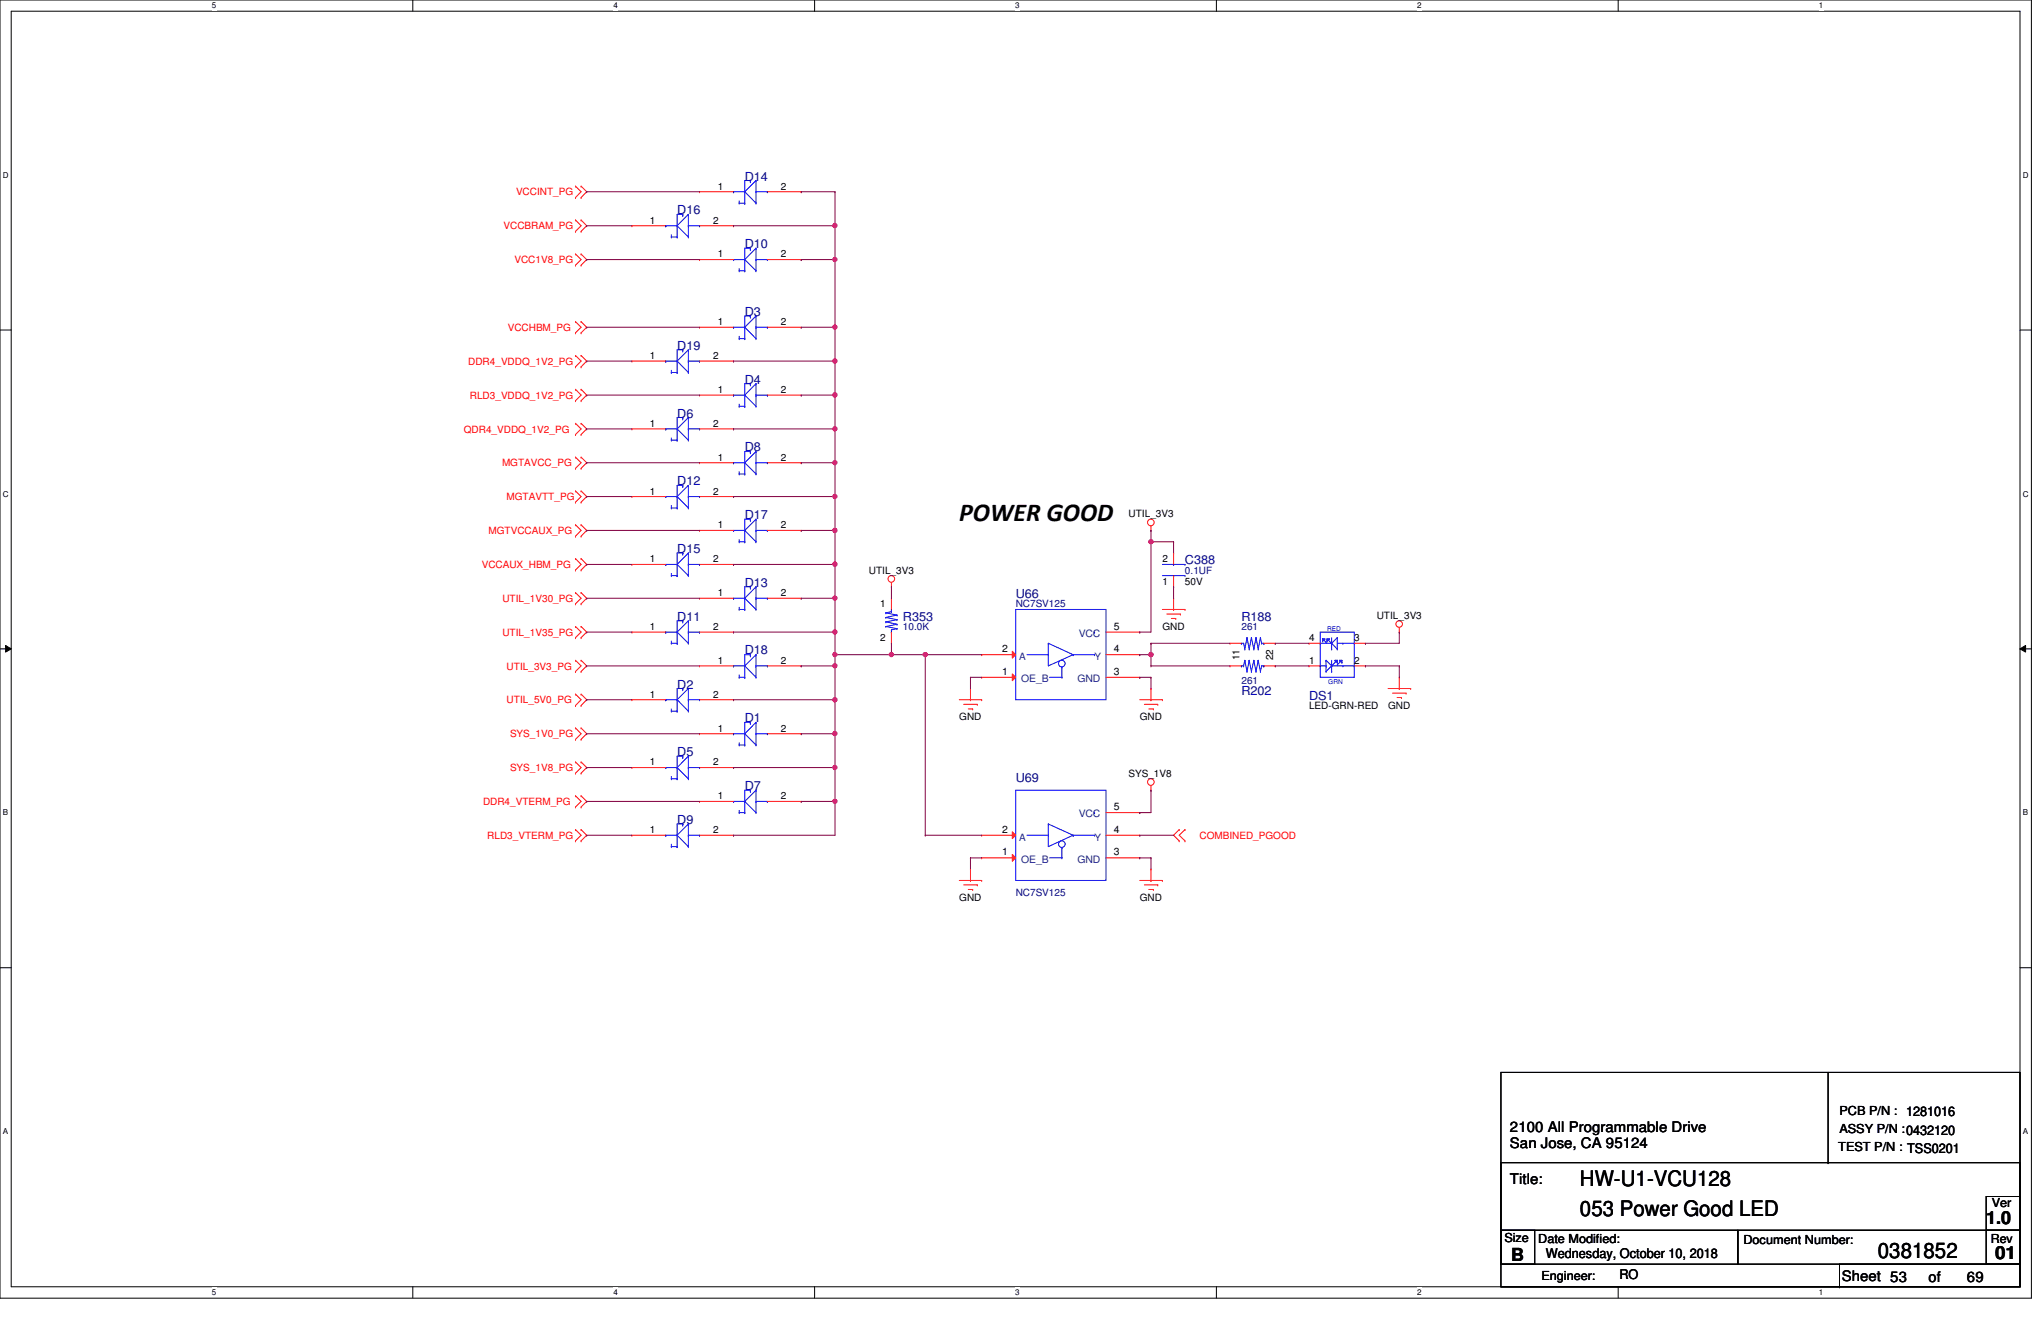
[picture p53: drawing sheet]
<svg xmlns="http://www.w3.org/2000/svg" width="432mm" height="279mm" viewBox="0 0 432 279" stroke-linecap="round" stroke-linejoin="round" font-family="sans-serif">
<defs><g id="words">
<text font-size="5.5" x="202.9" y="110.2">POWER GOOD</text>
<g font-size="4.5">
<text x="334.3" y="250.9">HW-U1-VCU128</text>
<text x="334.3" y="257.1">053 Power Good LED</text>
<text x="397.3" y="266">0381852</text>
</g>
<g font-size="3.8">
<text x="420.2" y="259">1.0</text>
<text x="319.7" y="266.6">B</text>
<text x="422.1" y="266.4">01</text>
</g>
<g font-size="3.1">
<text x="319.4" y="239.4">2100 All Programmable Drive</text>
<text x="319.4" y="242.7">San Jose, CA 95124</text>
<text x="319.4" y="250.4">Title:</text>
<text x="389.6" y="270.9">Sheet 53</text>
<text x="408" y="271.1">of</text>
<text x="416.1" y="271.1">69</text>
</g>
<g font-size="2.8">
<text x="327.1" y="266.1">Wednesday, October 10, 2018</text>
<text x="342.6" y="270.4">RO</text>
</g>
<g font-size="2.6" fill="#000080">
<text x="157.6" y="38.2">D14</text>
<text x="143.3" y="45.3">D16</text>
<text x="157.6" y="52.5">D10</text>
<text x="157.6" y="66.8">D3</text>
<text x="143.3" y="74">D19</text>
<text x="157.6" y="81.2">D4</text>
<text x="143.3" y="88.3">D6</text>
<text x="157.6" y="95.5">D8</text>
<text x="143.3" y="102.6">D12</text>
<text x="157.6" y="109.8">D17</text>
<text x="143.3" y="117">D15</text>
<text x="250.7" y="119.3">C388</text>
<text x="157.6" y="124.1">D13</text>
<text x="143.3" y="131.3">D11</text>
<text x="191" y="131.3">R353</text>
<text x="214.9" y="126.5">U66</text>
<text x="262.6" y="131.3">R188</text>
<text x="157.6" y="138.4">D18</text>
<text x="143.3" y="145.6">D2</text>
<text x="262.6" y="147">R202</text>
<text x="276.9" y="148">DS1</text>
<text x="157.6" y="152.8">D1</text>
<text x="143.3" y="159.9">D5</text>
<text x="157.6" y="167.1">D7</text>
<text x="214.9" y="165.4">U69</text>
<text x="143.3" y="174.2">D9</text>
</g>
<g font-size="2.6">
<text x="389.2" y="235.9">PCB P/N : 1281016</text>
<text x="389.2" y="239.7">ASSY P/N :0432120</text>
<text x="388.9" y="243.5">TEST P/N : TSS0201</text>
<text x="421.4" y="255.2">Ver</text>
<text x="318.3" y="262.6">Size</text>
<text x="325.4" y="262.8">Date Modified:</text>
<text x="368.9" y="263.1">Document Number:</text>
<text x="421.2" y="262.8">Rev</text>
<text x="326.1" y="270.7">Engineer:</text>
</g>
<g font-size="2.2">
<text x="212" y="138">2</text>
<text x="235.6" y="138">4</text>
<text x="235.6" y="133.2">5</text>
<text x="212" y="142.7">1</text>
<text x="235.6" y="142.7">3</text>
<text x="235.6" y="171.4">5</text>
<text x="212" y="176.1">2</text>
<text x="235.6" y="176.1">4</text>
<text x="212" y="180.9">1</text>
<text x="235.6" y="180.9">3</text>
</g>
<g font-size="2.2" fill="#004080">
<text x="228.2" y="134.7">VCC</text>
<text x="216.1" y="144.3">OE_B</text>
<text x="228" y="144.3">GND</text>
<text x="228.2" y="172.9">VCC</text>
<text x="216.1" y="182.5">OE_B</text>
<text x="228" y="182.5">GND</text>
</g>
<g font-size="2.1" fill="#f00">
<text x="109.2" y="41.3">VCCINT_PG</text>
<text x="106.6" y="48.5">VCCBRAM_PG</text>
<text x="108.8" y="55.7">VCC1V8_PG</text>
<text x="107.4" y="70">VCCHBM_PG</text>
<text x="99.1" y="77.1">DDR4_VDDQ_1V2_PG</text>
<text x="99.4" y="84.3">RLD3_VDDQ_1V2_PG</text>
<text x="98.1" y="91.5">QDR4_VDDQ_1V2_PG</text>
<text x="106.2" y="98.6">MGTAVCC_PG</text>
<text x="107.2" y="105.8">MGTAVTT_PG</text>
<text x="103.4" y="112.9">MGTVCCAUX_PG</text>
<text x="101.9" y="120.1">VCCAUX_HBM_PG</text>
<text x="106.3" y="127.3">UTIL_1V30_PG</text>
<text x="106.3" y="134.5">UTIL_1V35_PG</text>
<text x="107.2" y="141.6">UTIL_3V3_PG</text>
<text x="107.2" y="148.8">UTIL_5V0_PG</text>
<text x="107.9" y="155.9">SYS_1V0_PG</text>
<text x="107.9" y="163.1">SYS_1V8_PG</text>
<text x="102.2" y="170.3">DDR4_VTERM_PG</text>
<text x="103.1" y="177.4">RLD3_VTERM_PG</text>
<text x="253.8" y="177.4">COMBINED_PGOOD</text>
</g>
<g font-size="2.1">
<text x="151.8" y="40.1">1</text>
<text x="165.2" y="40.1">2</text>
<text x="137.5" y="47.3">1</text>
<text x="150.9" y="47.3">2</text>
<text x="151.8" y="54.4">1</text>
<text x="165.2" y="54.4">2</text>
<text x="151.8" y="68.8">1</text>
<text x="165.2" y="68.8">2</text>
<text x="137.5" y="75.9">1</text>
<text x="150.9" y="75.9">2</text>
<text x="151.8" y="83.1">1</text>
<text x="165.2" y="83.1">2</text>
<text x="137.5" y="90.3">1</text>
<text x="150.9" y="90.3">2</text>
<text x="151.8" y="97.5">1</text>
<text x="165.2" y="97.5">2</text>
<text x="137.5" y="104.6">1</text>
<text x="150.9" y="104.6">2</text>
<text x="151.8" y="111.8">1</text>
<text x="165.2" y="111.8">2</text>
<text x="238.8" y="109.4">UTIL_3V3</text>
<text x="137.5" y="118.9">1</text>
<text x="150.9" y="118.9">2</text>
<text x="245.9" y="118.9">2</text>
<text x="183.8" y="121.3">UTIL_3V3</text>
<text x="245.9" y="123.7">1</text>
<text x="250.7" y="123.7">50V</text>
<text x="151.8" y="126.1">1</text>
<text x="165.2" y="126.1">2</text>
<text x="186.2" y="128.5">1</text>
<text x="291.3" y="130.9">UTIL_3V3</text>
<text x="137.5" y="133.3">1</text>
<text x="150.9" y="133.3">2</text>
<text x="186.2" y="135.6">2</text>
<text x="245.9" y="133.3">GND</text>
<text x="276.9" y="135.6">4</text>
<text x="286.5" y="135.6">3</text>
<text x="151.8" y="140.4">1</text>
<text x="165.2" y="140.4">2</text>
<text x="262.2" y="139.7" transform="rotate(-90 262.2 139.7)">11</text>
<text x="269.4" y="139.7" transform="rotate(-90 269.4 139.7)">22</text>
<text x="276.9" y="140.4">1</text>
<text x="286.5" y="140.4">2</text>
<text x="137.5" y="147.6">1</text>
<text x="150.9" y="147.6">2</text>
<text x="276.9" y="149.9">LED-GRN-RED</text>
<text x="293.7" y="149.9">GND</text>
<text x="151.8" y="154.7">1</text>
<text x="165.2" y="154.7">2</text>
<text x="202.9" y="152.4">GND</text>
<text x="241.1" y="152.4">GND</text>
<text x="137.5" y="161.9">1</text>
<text x="150.9" y="161.9">2</text>
<text x="238.8" y="164.3">SYS_1V8</text>
<text x="151.8" y="169.1">1</text>
<text x="165.2" y="169.1">2</text>
<text x="137.5" y="176.2">1</text>
<text x="150.9" y="176.2">2</text>
<text x="202.9" y="190.5">GND</text>
<text x="241.1" y="190.5">GND</text>
</g>
<g font-size="2.1" fill="#000080">
<text x="250.7" y="121.3">0.1UF</text>
<text x="214.9" y="128.5">NC7SV125</text>
<text x="191" y="133.3">10.0K</text>
<text x="262.6" y="133.3">261</text>
<text x="262.6" y="144.7">261</text>
<text x="214.9" y="189.6">NC7SV125</text>
</g>
<g font-size="2.1" fill="#004080">
<text x="215.6" y="139.7">A</text>
<text x="231.6" y="139.7">Y</text>
<text x="215.6" y="177.9">A</text>
<text x="231.6" y="177.9">Y</text>
</g>
<g font-size="1.7">
<text x="44.8" y="1.8">5</text>
<text x="129.8" y="1.8">4</text>
<text x="214.8" y="1.8">3</text>
<text x="299.8" y="1.8">2</text>
<text x="384.8" y="1.8">1</text>
<text x=".6" y="37.6">D</text>
<text x="427.9" y="37.6">D</text>
<text x=".6" y="105">C</text>
<text x="427.9" y="105">C</text>
<text x=".6" y="172.5">B</text>
<text x="427.9" y="172.5">B</text>
<text x=".6" y="239.9">A</text>
<text x="427.9" y="239.9">A</text>
<text x="44.8" y="273.9">5</text>
<text x="129.8" y="273.9">4</text>
<text x="214.8" y="273.9">3</text>
<text x="299.8" y="273.9">2</text>
<text x="384.8" y="273.9">1</text>
</g>
<g font-size="1.4" fill="#00f">
<text x="280.8" y="133.6">RED</text>
<text x="281" y="144.6">GRN</text>
</g>
</g></defs>
<path d="M0 0h429.8v274.6h-429.8zM2.4 2.4h425v269.8h-425z" fill="none" stroke="#000" stroke-width=".21"/>
<g fill="#fff">
<path d="M44.8 .3h1v1.9h-1z"/>
<path d="M44.8 272.4h1v1.9h-1z"/>
</g>
<path d="M87.3 0v2.4M87.3 272.2v2.3" fill="none" stroke="#000" stroke-width=".21"/>
<g fill="#fff">
<path d="M129.8 .3h.9v1.9h-.9z"/>
<path d="M129.8 272.4h.9v1.9h-.9z"/>
</g>
<path d="M172.3 0v2.4M172.3 272.2v2.3" fill="none" stroke="#000" stroke-width=".21"/>
<g fill="#fff">
<path d="M214.8 .3h.9v1.9h-.9z"/>
<path d="M214.8 272.4h.9v1.9h-.9z"/>
</g>
<path d="M257.3 0v2.4M257.3 272.2v2.3" fill="none" stroke="#000" stroke-width=".21"/>
<g fill="#fff">
<path d="M299.8 .3h.9v1.9h-.9z"/>
<path d="M299.8 272.4h.9v1.9h-.9z"/>
</g>
<path d="M342.3 0v2.4M342.3 272.2v2.3" fill="none" stroke="#000" stroke-width=".21"/>
<g fill="#fff">
<path d="M384.8 .3h.9v1.9h-.9z"/>
<path d="M384.8 272.4h.9v1.9h-.9z"/>
<path d="M.6 36.1h1.2v1.9h-1.2z"/>
<path d="M427.9 36.1h1.3v1.9h-1.3z"/>
<path d="M.6 103.5h1.2v1.9h-1.2z"/>
<path d="M427.9 103.5h1.3v1.9h-1.3z"/>
</g>
<path d="M0 69.8h2.4M427.4 69.8h2.3" fill="none" stroke="#000" stroke-width=".21"/>
<g fill="#fff">
<path d="M.6 170.9h1.1v1.9h-1.1z"/>
<path d="M427.9 170.9h1.2v1.9h-1.2z"/>
</g>
<path d="M0 137.2h2.4M1.2 136.5l1.2 .7-1.2 .7zM427.4 137.2l1.1-.7v1.4zM427.4 137.2h2.3" fill="none" stroke="#000" stroke-width=".21"/>
<path d="M1.2 136.5l1.2 .7-1.2 .7zM427.4 137.2l1.1-.7v1.4z" fill="#000"/>
<g fill="#fff">
<path d="M.6 238.4h1.1v1.9h-1.1z"/>
<path d="M427.9 238.4h1.2v1.9h-1.2z"/>
</g>
<g fill="none" stroke="#000" stroke-width=".21">
<path d="M0 204.7h2.4M427.4 204.7h2.3M317.5 226.8h109.9v45.4h-109.9zM386.8 226.8v19.1M317.5 245.9h109.9v14.3h-109.9zM386.8 245.9h.1M420.2 253.1h7.2v7.1h-7.2zM317.5 260.2h50.2v7.2h-50.2zM317.5 260.2h7.2v7.2h-7.2zM317.5 272.2h71.7M367.7 260.2h59.7v7.2h-59.7zM389.2 267.4h38.2v4.8h-38.2z"/>
<path d="M389.2 272.2h.1M420.2 260.2h7.2v7.2h-7.2z"/>
</g>
<g fill="none" stroke="#f00" stroke-width=".21">
<path d="M121.8 39.4h.1M121.8 39.4l1.1 1.2-1.1 1.2M122.9 39.4h.1M122.9 39.4l1.2 1.2-1.2 1.2M121.8 41.8h.1M121.8 48.9h.1M121.8 46.5h.1M121.8 56.1h.1M121.8 53.7h.1M121.8 46.5l1.1 1.3-1.1 1.1M121.8 53.7l1.1 1.2-1.1 1.2M122.9 41.8h.1"/>
<path d="M122.9 46.5h.1M122.9 48.9h.1M122.9 53.7h.1M122.9 56.1h.1M122.9 46.5l1.2 1.3-1.2 1.1M122.9 53.7l1.2 1.2-1.2 1.2M148 40.6h.1M148 40.6h7.2M162.3 40.6h7.2M169.5 40.6h.1M121.8 77.6h.1M121.8 75.2h.1"/>
<path d="M121.8 70.4h.1M121.8 68h.1M121.8 75.2l1.1 1.2-1.1 1.2M121.8 68l1.1 1.2-1.1 1.2M122.9 75.2h.1M122.9 77.6h.1M122.9 68h.1M122.9 70.4h.1M122.9 75.2l1.2 1.2-1.2 1.2M122.9 68l1.2 1.2-1.2 1.2M133.7 76.4h.1M133.7 76.4h7.1"/>
<path d="M148 76.4h7.2M155.2 76.4h.1M121.8 84.8h.1M121.8 82.3h.1M121.8 91.9h.1M121.8 89.5h.1M121.8 99.1h.1M121.8 96.7h.1M121.8 82.3l1.1 1.3-1.1 1.2M121.8 89.5l1.1 1.2-1.1 1.2M121.8 96.7l1.1 1.2-1.1 1.2M122.9 82.3h.1"/>
<path d="M122.9 84.8h.1M122.9 89.5h.1M122.9 91.9h.1M122.9 96.7h.1M122.9 99.1h.1M122.9 82.3l1.2 1.3-1.2 1.2M122.9 89.5l1.2 1.2-1.2 1.2M122.9 96.7l1.2 1.2-1.2 1.2M148 83.6h.1M148 83.6h7.2M162.3 83.6h7.2M169.5 83.6h.1"/>
<path d="M121.8 106.2h.1M121.8 103.8h.1M121.8 113.4h.1M121.8 111h.1M121.8 118.2h.1M121.8 103.8l1.1 1.2-1.1 1.2M121.8 111l1.1 1.2-1.1 1.2M121.8 118.2l1.1 1.2-1.1 1.2M122.9 103.8h.1M122.9 106.2h.1M122.9 111h.1M122.9 113.4h.1"/>
<path d="M122.9 118.2h.1M122.9 103.8l1.2 1.2-1.2 1.2M122.9 111l1.2 1.2-1.2 1.2M122.9 118.2l1.2 1.2-1.2 1.2M133.7 105h.1M133.7 105h7.1M148 105h7.2M155.2 105h.1M243.5 112.2h.1M243.5 111.3v.9M248.3 117h.1M248.3 117v2.4"/>
<path d="M121.8 127.7h.1M121.8 125.3h.1M121.8 120.6h.1M121.8 134.9h.1M121.8 132.5h.1M121.8 139.7h.1M121.8 125.3l1.1 1.2-1.1 1.2M121.8 132.5l1.1 1.2-1.1 1.2M121.8 139.7l1.1 1.1-1.1 1.2M122.9 125.3h.1M122.9 127.7h.1M122.9 120.6h.1"/>
<path d="M122.9 132.5h.1M122.9 134.9h.1M122.9 139.7h.1M122.9 125.3l1.2 1.2-1.2 1.2M122.9 132.5l1.2 1.2-1.2 1.2M122.9 139.7l1.2 1.1-1.2 1.2M188.6 124.1h.1M188.6 126.5h.1M188.6 136.1h.1M188.6 123.2v.9M188.6 126.5v2.4M188.6 133.7v2.4"/>
<path d="M245.9 128.9h4.8M246.8 129.9h2.9M247.8 130.8h1M248.3 126.5h.1M248.3 128.9h.1M248.3 124.1h.1M248.3 121.8v2.3M248.3 126.5v2.4M248.8 130.8h.1M249.7 129.9h.1M250.7 128.9h.1M260.2 136.1h.1"/>
<path d="M260.2 136.1h2.4M267.4 136.1h2.4M269.8 136.1h.1M296 133.7h.1M296 132.7v1M121.8 156.4h.1M121.8 154h.1M121.8 142h.1M121.8 149.2h.1M121.8 146.8h.1M121.8 154l1.1 1.2-1.1 1.2M121.8 146.8l1.1 1.2-1.1 1.2"/>
<path d="M122.9 154h.1M122.9 156.4h.1M122.9 142h.1M122.9 146.8h.1M122.9 149.2h.1M122.9 154l1.2 1.2-1.2 1.2M122.9 146.8l1.2 1.2-1.2 1.2M202.9 148h4.8M203.9 149h2.9M204.9 149.9h.9M205.3 145.6h.1M205.3 148h.1"/>
<path d="M205.3 145.6v2.4M205.8 149.9h.1M206.8 149h.1M207.7 148h.1M241.1 148h4.8M242.1 149h2.8M243 149.9h1M243.5 145.6h.1M243.5 148h.1M243.5 145.6v2.4M244 149.9h.1M244.9 149h.1"/>
<path d="M245.9 148h.1M293.7 145.6h4.7M294.6 146.6h2.9M295.6 147.5h.9M296 143.3h.1M296 145.6h.1M296 143.3v2.3M296.5 147.5h.1M297.5 146.6h.1M298.4 145.6h.1M121.8 170.7h.1M121.8 168.3h.1"/>
<path d="M121.8 177.8h.1M121.8 175.5h.1M121.8 163.5h.1M121.8 161.2h.1M121.8 168.3l1.1 1.2-1.1 1.2M121.8 175.5l1.1 1.2-1.1 1.1M121.8 161.2l1.1 1.1-1.1 1.2M122.9 168.3h.1M122.9 170.7h.1M122.9 175.5h.1M122.9 177.8h.1M122.9 161.2h.1"/>
<path d="M122.9 163.5h.1M122.9 168.3l1.2 1.2-1.2 1.2M122.9 175.5l1.2 1.2-1.2 1.1M122.9 161.2l1.2 1.1-1.2 1.2M133.7 176.7h.1M133.7 176.7h7.1M148 169.5h.1M148 176.7h7.2M148 169.5h7.2M155.2 176.7h.1M162.3 169.5h7.2M169.5 169.5h.1"/>
<path d="M243.5 167.1h.1M243.5 166.2v.9M249.5 175.5h.1M249.5 177.8h.1M249.5 175.5l-1.2 1.2 1.2 1.1M250.7 177.8h.1M250.7 175.5h.1M250.7 175.5l-1.2 1.2 1.2 1.1M202.9 186.2h4.8M203.9 187.2h2.9M204.9 188.1h.9M205.3 183.8h.1"/>
<path d="M205.3 186.2h.1M205.3 183.8v2.4M205.8 188.1h.1M206.8 187.2h.1M207.7 186.2h.1M241.1 186.2h4.8M242.1 187.2h2.8M243 188.1h1M243.5 183.8h.1M243.5 186.2h.1M243.5 183.8v2.4M244 188.1h.1"/>
<path d="M244.9 187.2h.1M245.9 186.2h.1"/>
<circle cx="243.5" cy="110.5" r=".7"/>
<circle cx="188.6" cy="122.4" r=".7"/>
<circle cx="296" cy="132" r=".69"/>
<circle cx="243.5" cy="165.4" r=".7"/>
</g>
<g fill="none" stroke="#00f" stroke-width=".21">
<path d="M158.7 38.2h.1M158.7 38.2v.5M158.7 38.2h-1.1v4.8M159.9 38.2h.1M159.9 38.2v4.8M159.9 38.2l-2.3 2.4M155.2 40.6h.1M155.2 40.6h2.4M156.4 43h.1M156.4 42.5v.5M156.4 43h1.2M157.6 43h.1"/>
<path d="M157.6 40.6h.1M157.6 40.6l2.3 2.4M159.9 40.6h.1M159.9 43h.1M159.9 40.6h2.4M162.3 40.6h.1M140.8 76.4h.1M140.8 76.4h2.5M142 78.8h.1M142 78.3v.5M142 78.8h1.3M143.3 78.8h.1"/>
<path d="M143.3 76.4h.1M143.3 76.4l2.3 2.4M144.4 74h.1M144.4 74v.5M144.4 74h-1.1v4.8M145.6 76.4h.1M145.6 78.8h.1M145.6 74h.1M145.6 74v4.8M145.6 76.4h2.4M145.6 74l-2.3 2.4M148 76.4h.1"/>
<path d="M155.2 83.6h.1M155.2 83.6h2.4M156.4 85.9h.1M156.4 85.5v.4M156.4 85.9h1.2M157.6 85.9h.1M157.6 83.6h.1M157.6 83.6l2.3 2.3M158.7 81.2h.1M158.7 81.2v.4M158.7 81.2h-1.1v4.7M159.9 83.6h.1"/>
<path d="M159.9 85.9h.1M159.9 81.2h.1M159.9 81.2v4.7M159.9 83.6h2.4M159.9 81.2l-2.3 2.4M162.3 83.6h.1M140.8 105h.1M140.8 105h2.5M142 107.4h.1M142 106.9v.5M142 107.4h1.3M143.3 107.4h.1"/>
<path d="M143.3 105h.1M143.3 105l2.3 2.4M144.4 102.7h.1M144.4 102.7v.4M144.4 102.7h-1.1v4.7M145.6 105h.1M145.6 107.4h.1M145.6 102.7h.1M145.6 102.7v4.7M145.6 105h2.4M145.6 102.7l-2.3 2.3M148 105h.1"/>
<path d="M245.9 119.4h4.8M248.3 119.4h.1M250.7 119.4h.1M187.4 132.5h.1M187.4 131.5h.1M187.4 130.6h.1M187.4 129.6h.1M187.4 129.6l2.4 .5M187.4 132.5l2.4 .5M187.4 131.5l2.4 .5M187.4 130.6l2.4 .5M188.6 128.9h.1"/>
<path d="M188.6 133.7h.1M188.6 133.2h.1M188.6 129.4h.1M188.6 128.9v.5M188.6 133.2v.5M188.6 129.4l-1.2 .2M189.8 130.1h.1M189.8 133h.1M189.8 132h.1M189.8 131.1h.1M189.8 133l-1.2 .2M189.8 132l-2.4 .5"/>
<path d="M189.8 131.1l-2.4 .4M189.8 130.1l-2.4 .5M214.9 128.9h19.1v19.1h-19.1zM217.3 138.5h4.5M221.8 138.5h.1M221.8 136.1h.1M221.8 136.1l5.2 2.4M221.8 136.1v4.7l5.2-2.3M227 138.5h.1M227 138.5h4.6M231.6 133.7h.1M231.6 138.5h.1"/>
<path d="M245.9 121.8h4.8M248.3 121.8h.1M250.7 121.8h.1M262.6 136.1h.1M262.6 136.1h.5M263.1 136.1h.1M263.1 136.1l.3 1.2M263.4 137.3h.1M263.8 134.9h.1M263.8 134.9l-.4 2.4M263.8 134.9l.5 2.4M264.3 137.3h.1"/>
<path d="M264.8 134.9h.1M264.8 134.9l.5 2.4M264.8 134.9l-.5 2.4M265.3 137.3h.1M265.7 134.9h.1M265.7 134.9l.5 2.4M265.7 134.9l-.4 2.4M266.2 137.3h.1M266.7 134.9h.1M266.7 134.9l.2 1.2M266.7 134.9l-.5 2.4M266.9 136.1h.1"/>
<path d="M266.9 136.1h.5M267.4 136.1h.1M222 143.3h2.7M224.7 143.3h.1M224.7 141.1h.1M224.7 141.1v2.2M140.8 176.7h.1M140.8 176.7h2.5M142 179.1h.1M142 178.6v.5M142 179.1h1.3M143.3 179.1h.1"/>
<path d="M143.3 176.7h.1M143.3 176.7l2.3 2.4M144.4 174.3h.1M144.4 174.3v.5M144.4 174.3h-1.1v4.8M145.6 176.7h.1M145.6 179.1h.1M145.6 174.3h.1M145.6 176.7h2.4M145.6 174.3v4.8M145.6 174.3l-2.3 2.4M148 176.7h.1"/>
<path d="M155.2 169.5h.1M155.2 169.5h2.4M156.4 171.9h.1M156.4 171.4v.5M156.4 171.9h1.2M157.6 171.9h.1M157.6 169.5h.1M157.6 169.5l2.3 2.4M158.7 167.1h.1M158.7 167.1v.5M158.7 167.1h-1.1v4.8M159.9 169.5h.1"/>
<path d="M159.9 171.9h.1M159.9 167.1h.1M159.9 169.5h2.4M159.9 167.1v4.8M159.9 167.1l-2.3 2.4M162.3 169.5h.1"/>
<circle cx="224.6" cy="140.3" r=".7"/>
</g>
<path d="M214.2 142.5l.7 .8-.7 .7z" fill="#f00"/>
<path d="M207.7 143.3h.1M207.7 143.3h7.2M214.2 142.5l.7 .8-.7 .7z" fill="none" stroke="#f00" stroke-width=".21"/>
<path d="M214.2 137.8l.7 .7-.7 .7z" fill="#f00"/>
<g fill="none" stroke="#f00" stroke-width=".21">
<path d="M133.7 47.8h.1M133.7 47.8h7.1M148 47.8h7.2M155.2 47.8h.1M148 97.9h.1M148 97.9h7.2M162.3 97.9h7.2M169.5 97.9h.1M148 112.2h.1M148 112.2h7.2M162.3 112.2h7.2M169.5 112.2h.1"/>
<path d="M207.7 138.5h.1M207.7 138.5h7.2M214.2 137.8l.7 .7-.7 .7zM234 138.5h7.1M234 133.7h7.1M241.1 138.5h.1M241.1 133.7h.1M234 143.3h7.1M241.1 143.3h.1"/>
</g>
<g fill="none" stroke="#00f" stroke-width=".21">
<path d="M140.8 47.8h.1M140.8 47.8h2.5M142 50.1h.1M142 49.7v.4M142 50.1h1.3M143.3 50.1h.1M143.3 47.8h.1M143.3 47.8l2.3 2.3M144.4 45.3h.1M144.4 45.3v.5M144.4 45.3h-1.1v4.8M145.6 47.8h.1"/>
<path d="M145.6 50.1h.1M145.6 45.3h.1M145.6 47.8h2.4M145.6 45.3v4.8M145.6 45.3l-2.3 2.5M148 47.8h.1M155.2 97.9h.1M155.2 97.9h2.4M156.4 99.8v.4M157.6 97.9h.1M157.6 97.9l2.3 2.3M158.7 95.5h.1"/>
<path d="M158.7 95.5v.5M158.7 95.5h-1.1v4.7M159.9 97.9h.1M159.9 95.5h.1M159.9 95.5v4.7M159.9 97.9h2.4M159.9 95.5l-2.3 2.4M162.3 97.9h.1M155.2 112.2h.1M155.2 112.2h2.4M156.4 114.6h.1M156.4 100.2h.1"/>
<path d="M156.4 114.1v.5M156.4 114.6h1.2M156.4 100.2h1.2M157.6 114.6h.1M157.6 112.2h.1M157.6 100.2h.1M157.6 112.2l2.3 2.4M158.7 109.8h.1M158.7 109.8v.5M158.7 109.8h-1.1v4.8M159.9 112.2h.1M159.9 114.6h.1"/>
<path d="M159.9 109.8h.1M159.9 100.2h.1M159.9 112.2h2.4M159.9 109.8v4.8M159.9 109.8l-2.3 2.4M162.3 112.2h.1M214.9 167.1h19.1v19.1h-19.1zM217.3 176.7h4.5M221.8 176.7h.1M221.8 174.3h.1M221.8 174.3l5.2 2.4M221.8 174.3v4.8l5.2-2.4"/>
<path d="M224.7 179.3h.1M224.7 179.3v2.1M227 176.7h.1M227 176.7h4.6M231.6 171.9h.1M231.6 176.7h.1M222 181.4h2.7M224.7 181.4h.1"/>
<circle cx="224.6" cy="178.5" r=".7"/>
</g>
<path d="M214.2 180.7l.7 .7-.7 .8z" fill="#f00"/>
<path d="M207.7 181.4h.1M207.7 181.4h7.2M214.2 180.7l.7 .7-.7 .8z" fill="none" stroke="#f00" stroke-width=".21"/>
<path d="M214.2 175.9l.7 .8-.7 .7z" fill="#f00"/>
<g fill="none" stroke="#f00" stroke-width=".21">
<path d="M148 54.9h.1M148 54.9h7.2M162.3 54.9h7.2M169.5 54.9h.1M148 69.2h.1M148 69.2h7.2M162.3 69.2h7.2M169.5 69.2h.1M133.7 90.7h.1M133.7 90.7h7.1M148 90.7h7.2M155.2 90.7h.1"/>
<path d="M133.7 119.4h.1M133.7 119.4h7.1M148 119.4h7.2M155.2 119.4h.1M133.7 133.7h.1M133.7 133.7h7.1M148 126.5h.1M148 126.5h7.2M148 133.7h7.2M155.2 133.7h.1M162.3 126.5h7.2M169.5 126.5h.1"/>
<path d="M276.9 136.1h.1M276.9 136.1h2.4M286.5 136.1h2.4M288.9 136.1h.1M133.7 148h.1M133.7 148h7.1M148 155.2h.1M148 140.8h.1M148 140.8h7.2M148 155.2h7.2M148 148h7.2M155.2 148h.1"/>
<path d="M162.3 140.8h7.2M162.3 155.2h7.2M169.5 155.2h.1M169.5 140.8h.1M260.2 140.8h.1M260.2 140.8h2.4M267.4 140.8h2.4M269.8 140.8h.1M276.9 140.8h.1M276.9 140.8h2.4M286.5 140.8h2.4M288.9 140.8h.1"/>
<path d="M133.7 162.3h.1M133.7 162.3h7.1M148 162.3h7.2M155.2 162.3h.1M207.7 176.7h.1M207.7 176.7h7.2M214.2 175.9l.7 .8-.7 .7zM234 176.7h7.1M234 171.9h7.1M241.1 176.7h.1M241.1 171.9h.1M234 181.4h7.1"/>
<path d="M241.1 181.4h.1"/>
</g>
<g fill="none" stroke="#00f" stroke-width=".21">
<path d="M155.2 54.9h.1M155.2 54.9h2.4M156.4 57.3h.1M156.4 56.8v.5M156.4 57.3h1.2M157.6 57.3h.1M157.6 54.9h.1M157.6 54.9l2.3 2.4M158.7 52.5h.1M158.7 52.5v.5M158.7 52.5h-1.1v4.8M159.9 54.9h.1"/>
<path d="M159.9 57.3h.1M159.9 52.5h.1M159.9 54.9h2.4M159.9 52.5v4.8M159.9 52.5l-2.3 2.4M162.3 54.9h.1M155.2 69.2h.1M155.2 69.2h2.4M156.4 71.6h.1M156.4 71.1v.5M156.4 71.6h1.2M157.6 71.6h.1"/>
<path d="M157.6 69.2h.1M157.6 69.2l2.3 2.4M158.7 66.8h.1M158.7 66.8v.5M158.7 66.8h-1.1v4.8M159.9 69.2h.1M159.9 71.6h.1M159.9 66.8h.1M159.9 66.8v4.8M159.9 69.2h2.4M159.9 66.8l-2.3 2.4M162.3 69.2h.1"/>
<path d="M140.8 90.7h.1M140.8 90.7h2.5M142 93.1h.1M142 92.6v.5M142 93.1h1.3M143.3 93.1h.1M143.3 90.7h.1M143.3 90.7l2.3 2.4M144.4 88.3h.1M144.4 88.3v.5M144.4 88.3h-1.1v4.8M145.6 90.7h.1"/>
<path d="M145.6 93.1h.1M145.6 88.3h.1M145.6 88.3v4.8M145.6 90.7h2.4M145.6 88.3l-2.3 2.4M148 90.7h.1M140.8 119.4h.1M140.8 119.4h2.5M143.3 119.4h.1M143.3 119.4l2.3 2.4M144.4 117h.1M144.4 117v.4"/>
<path d="M144.4 117h-1.1v4.8M145.6 119.4h.1M145.6 117h.1M145.6 119.4h2.4M145.6 117v4.8M145.6 117l-2.3 2.4M148 119.4h.1M140.8 133.7h.1M140.8 133.7h2.5M142 121.8h.1M142 136.1h.1M142 136.1h1.3"/>
<path d="M142 121.3v.5M142 135.6v.5M142 121.8h1.3M143.3 121.8h.1M143.3 136.1h.1M143.3 133.7h.1M143.3 133.7l2.3 2.4M144.4 131.3h.1M144.4 131.3v.5M144.4 131.3h-1.1v4.8M145.6 121.8h.1M145.6 133.7h.1"/>
<path d="M145.6 136.1h.1M145.6 131.3h.1M145.6 131.3v4.8M145.6 133.7h2.4M145.6 131.3l-2.3 2.4M148 133.7h.1M155.2 126.5h.1M155.2 126.5h2.4M156.4 128.9h.1M156.4 128.4v.5M156.4 128.9h1.2M157.6 128.9h.1"/>
<path d="M157.6 126.5h.1M157.6 126.5l2.3 2.4M158.7 124.1h.1M158.7 138.5h.1M158.7 124.1v.5M158.7 138.5v.4M158.7 124.1h-1.1v4.8M158.7 138.5h-1.1v4.8M159.9 126.5h.1M159.9 128.9h.1M159.9 124.1h.1M159.9 138.5h.1"/>
<path d="M159.9 124.1v4.8M159.9 138.5v4.8M159.9 126.5h2.4M159.9 124.1l-2.3 2.4M159.9 138.5l-2.3 2.3M162.3 126.5h.1M263.4 139.7h.1M263.4 139.7l.4 2.3M263.4 139.7l-.3 1.1M264.3 139.7h.1M264.3 139.7l.5 2.3M264.3 139.7l-.5 2.3"/>
<path d="M265.3 139.7h.1M265.3 139.7l.4 2.3M265.3 139.7l-.5 2.3M266.2 139.7h.1M266.2 139.7l.5 2.3M266.2 139.7l-.5 2.3M279.3 133.7h7.2v9.6h-7.2zM279.3 136.1h.1M279.3 136.1h2.4M279.8 135.6h.1M279.8 135.1h.1M279.8 135.1v.5"/>
<path d="M279.8 135.1h.5M279.8 135.1l.7 .7M280.3 135.1h.1M280.3 135.1l-.5 .5M280.5 135.8h.1M280.5 139.7h.1M280.5 139.7v2.3M280.5 139.7l1.2 1.1M280.8 135.1h.1M280.8 135.6h.1M280.8 135.1h.5M280.8 135.1v.5"/>
<path d="M280.8 135.1l.7 .7M281.3 135.1h.1M281.3 135.1l-.5 .5M281.5 135.8h.1M281.7 136.1h.1M281.7 137.3h.1M281.7 134.9v2.4M281.7 139.7v2.3M281.7 136.1l1.2 1.2M282.4 139.7h.1M282.4 139.7h.5M282.4 139.7l.5 .4"/>
<path d="M282.7 139.9l-.8 .7M282.9 139.7h.1M282.9 134.9h.1M282.9 137.3h.1M282.9 136.1h3.6M282.9 134.9v2.4M282.9 139.7v.4M282.9 134.9l-1.2 1.2M283.4 139.7h.1M283.4 139.7h.5M283.4 139.7l.5 .4M283.6 139.9l-.7 .7"/>
<path d="M283.9 139.7h.1M283.9 139.7v.4M284.1 136.1h.1M286.5 136.1h.1M140.8 148h.1M140.8 148h2.5M142 150.4h.1M142 149.9v.5M142 150.4h1.3M143.3 150.4h.1M143.3 148h.1M143.3 148l2.3 2.4"/>
<path d="M144.4 159.9h.1M144.4 145.6h.1M144.4 145.6v.5M144.4 159.9v.5M144.4 145.6h-1.1v4.8M144.4 159.9h-1.1v4.8M145.6 159.9h.1M145.6 148h.1M145.6 150.4h.1M145.6 145.6h.1M145.6 145.6v4.8M145.6 159.9v4.8"/>
<path d="M145.6 159.9l-2.3 2.4M145.6 148h2.4M145.6 145.6l-2.3 2.4M148 148h.1M155.2 155.2h.1M155.2 140.8h.1M155.2 140.8h2.4M155.2 155.2h2.4M156.4 157.6h.1M156.4 143.3h.1M156.4 142.7v.6M156.4 157.1v.5"/>
<path d="M156.4 157.6h1.2M156.4 143.3h1.2M157.6 157.6h.1M157.6 155.2h.1M157.6 143.3h.1M157.6 140.8h.1M157.6 155.2l2.3 2.4M157.6 140.8l2.3 2.5M158.7 152.8h.1M158.7 152.8v.4M158.7 152.8h-1.1v4.8M159.9 155.2h.1"/>
<path d="M159.9 157.6h.1M159.9 152.8h.1M159.9 140.8h.1M159.9 143.3h.1M159.9 140.8h2.4M159.9 152.8v4.8M159.9 155.2h2.4M159.9 152.8l-2.3 2.4M162.3 155.2h.1M162.3 140.8h.1M262.6 140.8h.1M262.6 140.8h.5"/>
<path d="M263.1 140.8h.1M263.8 142h.1M264.8 142h.1M265.7 142h.1M266.7 142h.1M266.9 140.8h.1M266.9 140.8h.5M266.9 140.8l-.2 1.2M267.4 140.8h.1M279.3 140.8h.1M279.3 140.8h1.2M280.5 140.8h.1"/>
<path d="M280.5 142h.1M281.7 142h.1M281.7 140.8h.1M281.7 140.8h4.8M281.7 140.8l-1.2 1.2M281.9 140.6h.1M282.9 140.1h.1M282.9 140.6h.1M283.9 140.1h.1M284.1 140.8h.1M286.5 140.8h.1M140.8 162.3h.1"/>
<path d="M140.8 162.3h2.5M142 164.7h.1M142 164.3v.4M142 164.7h1.3M143.3 164.7h.1M143.3 162.3h.1M143.3 162.3l2.3 2.4M145.6 162.3h.1M145.6 164.7h.1M145.6 162.3h2.4M148 162.3h.1"/>
</g>
<g fill="none" stroke="#800040" stroke-width=".21">
<path d="M124.1 40.6h.1M124.1 40.6h23.9M169.5 40.6h.1M169.5 40.6h7.2M176.7 40.6h.1M176.7 40.6v7.2M124.1 76.4h.1M124.1 69.2h.1M124.1 76.4h9.6M124.1 69.2h23.9M176.7 76.4h.1M176.7 69.2h.1"/>
<path d="M176.7 69.2v14.4h-7.2M124.1 83.6h.1M124.1 83.6h23.9M169.5 83.6h.1"/>
</g>
<circle cx="176.6" cy="76.4" r=".46" fill="#f0f"/>
<circle cx="176.6" cy="76.4" r=".46" fill="none" stroke="#f0f" stroke-width=".21"/>
<circle cx="176.6" cy="69.2" r=".45" fill="#f0f"/>
<circle cx="176.6" cy="69.2" r=".45" fill="none" stroke="#f0f" stroke-width=".21"/>
<path d="M124.1 47.8h.1M124.1 54.9h.1M124.1 47.8h9.6M124.1 54.9h23.9M176.7 54.9h.1M176.7 47.8h.1M176.7 47.8v21.4" fill="none" stroke="#800040" stroke-width=".21"/>
<circle cx="176.6" cy="54.9" r=".45" fill="#f0f"/>
<circle cx="176.6" cy="54.9" r=".45" fill="none" stroke="#f0f" stroke-width=".21"/>
<path d="M155.2 47.8h.1M155.2 47.8h21.5" fill="none" stroke="#800040" stroke-width=".21"/>
<circle cx="176.6" cy="47.7" r=".46" fill="#f0f"/>
<circle cx="176.6" cy="47.7" r=".46" fill="none" stroke="#f0f" stroke-width=".21"/>
<path d="M169.5 54.9h.1M169.5 54.9h7.2M155.2 76.4h.1M155.2 76.4h21.5M169.5 69.2h.1M169.5 69.2h7.2M176.7 83.6h.1M176.7 83.6v7.1" fill="none" stroke="#800040" stroke-width=".21"/>
<circle cx="176.6" cy="83.5" r=".46" fill="#f0f"/>
<circle cx="176.6" cy="83.5" r=".46" fill="none" stroke="#f0f" stroke-width=".21"/>
<path d="M155.2 90.7h.1M155.2 90.7h21.5" fill="none" stroke="#800040" stroke-width=".21"/>
<circle cx="176.6" cy="90.7" r=".45" fill="#f0f"/>
<circle cx="176.6" cy="90.7" r=".45" fill="none" stroke="#f0f" stroke-width=".21"/>
<path d="M124.1 90.7h.1M124.1 97.9h.1M124.1 90.7h9.6M124.1 97.9h23.9M169.5 97.9h.1M176.7 90.7h.1M176.7 90.7v7.2h-7.2" fill="none" stroke="#800040" stroke-width=".21"/>
<circle cx="176.6" cy="97.8" r=".45" fill="#f0f"/>
<circle cx="176.6" cy="97.8" r=".45" fill="none" stroke="#f0f" stroke-width=".21"/>
<g fill="none" stroke="#800040" stroke-width=".21">
<path d="M176.7 97.9h.1M176.7 97.9v7.1h-21.5M124.1 105h.1M124.1 112.2h.1M124.1 119.4h.1M124.1 105h9.6M124.1 112.2h23.9M124.1 119.4h9.6M155.2 105h.1M155.2 119.4h.1M155.2 119.4h21.5M169.5 112.2h.1"/>
<path d="M169.5 112.2h7.2M124.1 126.5h.1M124.1 133.7h.1M124.1 126.5h23.9M124.1 133.7h9.6M124.1 148h.1M124.1 140.8h.1M124.1 155.2h.1M124.1 148h9.6M124.1 140.8h23.9M124.1 155.2h23.9M169.5 155.2h.1"/>
<path d="M169.5 155.2h7.2"/>
</g>
<circle cx="176.6" cy="119.3" r=".46" fill="#f0f"/>
<circle cx="176.6" cy="119.3" r=".46" fill="none" stroke="#f0f" stroke-width=".21"/>
<path d="M155.2 133.7h.1M155.2 133.7h21.5M169.5 126.5h.1M169.5 126.5h7.2" fill="none" stroke="#800040" stroke-width=".21"/>
<circle cx="176.6" cy="133.7" r=".45" fill="#f0f"/>
<circle cx="176.6" cy="133.7" r=".45" fill="none" stroke="#f0f" stroke-width=".21"/>
<path d="M155.2 148h.1M155.2 148h21.5M169.5 140.8h.1M169.5 140.8h7.2" fill="none" stroke="#800040" stroke-width=".21"/>
<circle cx="176.6" cy="148" r=".46" fill="#f0f"/>
<circle cx="176.6" cy="148" r=".46" fill="none" stroke="#f0f" stroke-width=".21"/>
<path d="M155.2 162.3h.1M155.2 162.3h21.5" fill="none" stroke="#800040" stroke-width=".21"/>
<circle cx="176.6" cy="162.3" r=".45" fill="#f0f"/>
<circle cx="176.6" cy="162.3" r=".45" fill="none" stroke="#f0f" stroke-width=".21"/>
<path d="M176.7 105h.1M176.7 105v7.2M124.1 162.3h.1M124.1 169.5h.1M124.1 176.7h.1M124.1 162.3h9.6M124.1 169.5h23.9M124.1 176.7h9.6M155.2 176.7h.1M155.2 176.7h21.5M169.5 169.5h.1M169.5 169.5h7.2" fill="none" stroke="#800040" stroke-width=".21"/>
<circle cx="176.6" cy="112.2" r=".46" fill="#f0f"/>
<circle cx="176.6" cy="112.2" r=".46" fill="none" stroke="#f0f" stroke-width=".21"/>
<circle cx="176.6" cy="105" r=".45" fill="#f0f"/>
<circle cx="176.6" cy="105" r=".45" fill="none" stroke="#f0f" stroke-width=".21"/>
<path d="M176.7 112.2h.1M176.7 119.4h.1M176.7 112.2v14.3" fill="none" stroke="#800040" stroke-width=".21"/>
<circle cx="176.6" cy="126.5" r=".45" fill="#f0f"/>
<circle cx="176.6" cy="126.5" r=".45" fill="none" stroke="#f0f" stroke-width=".21"/>
<path d="M176.7 126.5h.1M176.7 133.7h.1M176.7 126.5v12M176.7 140.8h.1M176.7 148h.1M176.7 155.2h.1M176.7 140.8v21.5" fill="none" stroke="#800040" stroke-width=".21"/>
<circle cx="176.6" cy="155.1" r=".46" fill="#f0f"/>
<circle cx="176.6" cy="155.1" r=".46" fill="none" stroke="#f0f" stroke-width=".21"/>
<path d="M176.7 162.3h.1M176.7 169.5h.1M176.7 162.3v14.4" fill="none" stroke="#800040" stroke-width=".21"/>
<circle cx="176.6" cy="169.5" r=".45" fill="#f0f"/>
<circle cx="176.6" cy="169.5" r=".45" fill="none" stroke="#f0f" stroke-width=".21"/>
<path d="M243.5 112.2h.1M243.5 114.6h.1M243.5 112.2v21.5M243.5 114.6h4.8M248.3 114.6h.1M248.3 114.6v2.4M205.3 143.3h.1M205.3 143.3v2.3M205.3 143.3h2.4" fill="none" stroke="#800040" stroke-width=".21"/>
<circle cx="243.5" cy="114.6" r=".46" fill="#f0f"/>
<circle cx="243.5" cy="114.6" r=".46" fill="none" stroke="#f0f" stroke-width=".21"/>
<g fill="none" stroke="#800040" stroke-width=".21">
<path d="M241.1 138.5h.1M241.1 138.5h2.4M243.5 136.1h.1M243.5 138.5h.1M243.5 136.1h16.7M243.5 136.1v4.7M269.8 136.1h.1M269.8 136.1h7.1M288.9 136.1h.1M296 133.7h.1M296 133.7v2.4h-7.1M243.5 140.8h.1"/>
<path d="M243.5 140.8h16.7M269.8 140.8h.1M269.8 140.8h7.1M288.9 140.8h.1M288.9 140.8h7.1M296 140.8h.1M296 140.8v2.5"/>
</g>
<circle cx="243.5" cy="138.4" r=".46" fill="#f0f"/>
<circle cx="243.5" cy="138.4" r=".46" fill="none" stroke="#f0f" stroke-width=".21"/>
<path d="M188.6 138.5h.1M188.6 138.5h7.1" fill="none" stroke="#800040" stroke-width=".21"/>
<circle cx="188.6" cy="138.4" r=".45" fill="#f0f"/>
<circle cx="188.6" cy="138.4" r=".45" fill="none" stroke="#f0f" stroke-width=".21"/>
<g fill="none" stroke="#800040" stroke-width=".21">
<path d="M176.7 138.5h.1M176.7 138.5v2.3M188.6 136.1h.1M188.6 124.1h.1M188.6 124.1v2.4M188.6 136.1v2.4h-11.9M241.1 133.7h.1M241.1 133.7h2.4M248.3 124.1h.1M248.3 124.1v2.4M241.1 143.3h.1M241.1 143.3h2.4"/>
<path d="M243.5 143.3h.1M243.5 143.3v2.3"/>
</g>
<circle cx="176.6" cy="140.8" r=".45" fill="#f0f"/>
<circle cx="176.6" cy="140.8" r=".45" fill="none" stroke="#f0f" stroke-width=".21"/>
<circle cx="176.6" cy="138.4" r=".45" fill="#f0f"/>
<circle cx="176.6" cy="138.4" r=".45" fill="none" stroke="#f0f" stroke-width=".21"/>
<path d="M195.7 138.5h.1M195.7 138.5v38.2M195.7 176.7h.1M195.7 176.7h12" fill="none" stroke="#800040" stroke-width=".21"/>
<circle cx="195.8" cy="138.4" r=".46" fill="#f0f"/>
<circle cx="195.8" cy="138.4" r=".46" fill="none" stroke="#f0f" stroke-width=".21"/>
<g fill="none" stroke="#800040" stroke-width=".21">
<path d="M195.7 138.5h.1M195.7 138.5h12M241.1 176.7h.1M241.1 171.9h.1M241.1 176.7h7.2M243.5 167.1h.1M243.5 167.1v4.8h-2.4M205.3 181.4h.1M205.3 181.4h2.4M205.3 181.4v2.4M241.1 181.4h.1M241.1 181.4h2.4"/>
<path d="M243.5 181.4h.1M243.5 181.4v2.4"/>
</g>
<circle cx="176.6" cy="76.4" r=".46" fill="#f0f"/>
<circle cx="176.6" cy="76.4" r=".46" fill="none" stroke="#f0f" stroke-width=".21"/>
<circle cx="176.6" cy="69.2" r=".45" fill="#f0f"/>
<circle cx="176.6" cy="69.2" r=".45" fill="none" stroke="#f0f" stroke-width=".21"/>
<circle cx="176.6" cy="54.9" r=".45" fill="#f0f"/>
<circle cx="176.6" cy="54.9" r=".45" fill="none" stroke="#f0f" stroke-width=".21"/>
<circle cx="176.6" cy="47.7" r=".46" fill="#f0f"/>
<circle cx="176.6" cy="47.7" r=".46" fill="none" stroke="#f0f" stroke-width=".21"/>
<circle cx="176.6" cy="83.5" r=".46" fill="#f0f"/>
<circle cx="176.6" cy="83.5" r=".46" fill="none" stroke="#f0f" stroke-width=".21"/>
<circle cx="176.6" cy="90.7" r=".45" fill="#f0f"/>
<circle cx="176.6" cy="90.7" r=".45" fill="none" stroke="#f0f" stroke-width=".21"/>
<circle cx="176.6" cy="97.8" r=".45" fill="#f0f"/>
<circle cx="176.6" cy="97.8" r=".45" fill="none" stroke="#f0f" stroke-width=".21"/>
<circle cx="176.6" cy="119.3" r=".46" fill="#f0f"/>
<circle cx="176.6" cy="119.3" r=".46" fill="none" stroke="#f0f" stroke-width=".21"/>
<circle cx="176.6" cy="133.7" r=".45" fill="#f0f"/>
<circle cx="176.6" cy="133.7" r=".45" fill="none" stroke="#f0f" stroke-width=".21"/>
<circle cx="176.6" cy="148" r=".46" fill="#f0f"/>
<circle cx="176.6" cy="148" r=".46" fill="none" stroke="#f0f" stroke-width=".21"/>
<circle cx="176.6" cy="162.3" r=".45" fill="#f0f"/>
<circle cx="176.6" cy="162.3" r=".45" fill="none" stroke="#f0f" stroke-width=".21"/>
<circle cx="176.6" cy="112.2" r=".46" fill="#f0f"/>
<circle cx="176.6" cy="112.2" r=".46" fill="none" stroke="#f0f" stroke-width=".21"/>
<circle cx="176.6" cy="105" r=".45" fill="#f0f"/>
<circle cx="176.6" cy="105" r=".45" fill="none" stroke="#f0f" stroke-width=".21"/>
<circle cx="176.6" cy="126.5" r=".45" fill="#f0f"/>
<circle cx="176.6" cy="126.5" r=".45" fill="none" stroke="#f0f" stroke-width=".21"/>
<circle cx="176.6" cy="155.1" r=".46" fill="#f0f"/>
<circle cx="176.6" cy="155.1" r=".46" fill="none" stroke="#f0f" stroke-width=".21"/>
<circle cx="176.6" cy="169.5" r=".45" fill="#f0f"/>
<circle cx="176.6" cy="169.5" r=".45" fill="none" stroke="#f0f" stroke-width=".21"/>
<circle cx="243.5" cy="114.6" r=".46" fill="#f0f"/>
<circle cx="243.5" cy="114.6" r=".46" fill="none" stroke="#f0f" stroke-width=".21"/>
<circle cx="243.5" cy="138.4" r=".46" fill="#f0f"/>
<circle cx="243.5" cy="138.4" r=".46" fill="none" stroke="#f0f" stroke-width=".21"/>
<circle cx="188.6" cy="138.4" r=".45" fill="#f0f"/>
<circle cx="188.6" cy="138.4" r=".45" fill="none" stroke="#f0f" stroke-width=".21"/>
<circle cx="176.6" cy="140.8" r=".45" fill="#f0f"/>
<circle cx="176.6" cy="140.8" r=".45" fill="none" stroke="#f0f" stroke-width=".21"/>
<circle cx="176.6" cy="138.4" r=".45" fill="#f0f"/>
<circle cx="176.6" cy="138.4" r=".45" fill="none" stroke="#f0f" stroke-width=".21"/>
<circle cx="195.8" cy="138.4" r=".46" fill="#f0f"/>
<circle cx="195.8" cy="138.4" r=".46" fill="none" stroke="#f0f" stroke-width=".21"/>
<use href="#words"/>
</svg>
